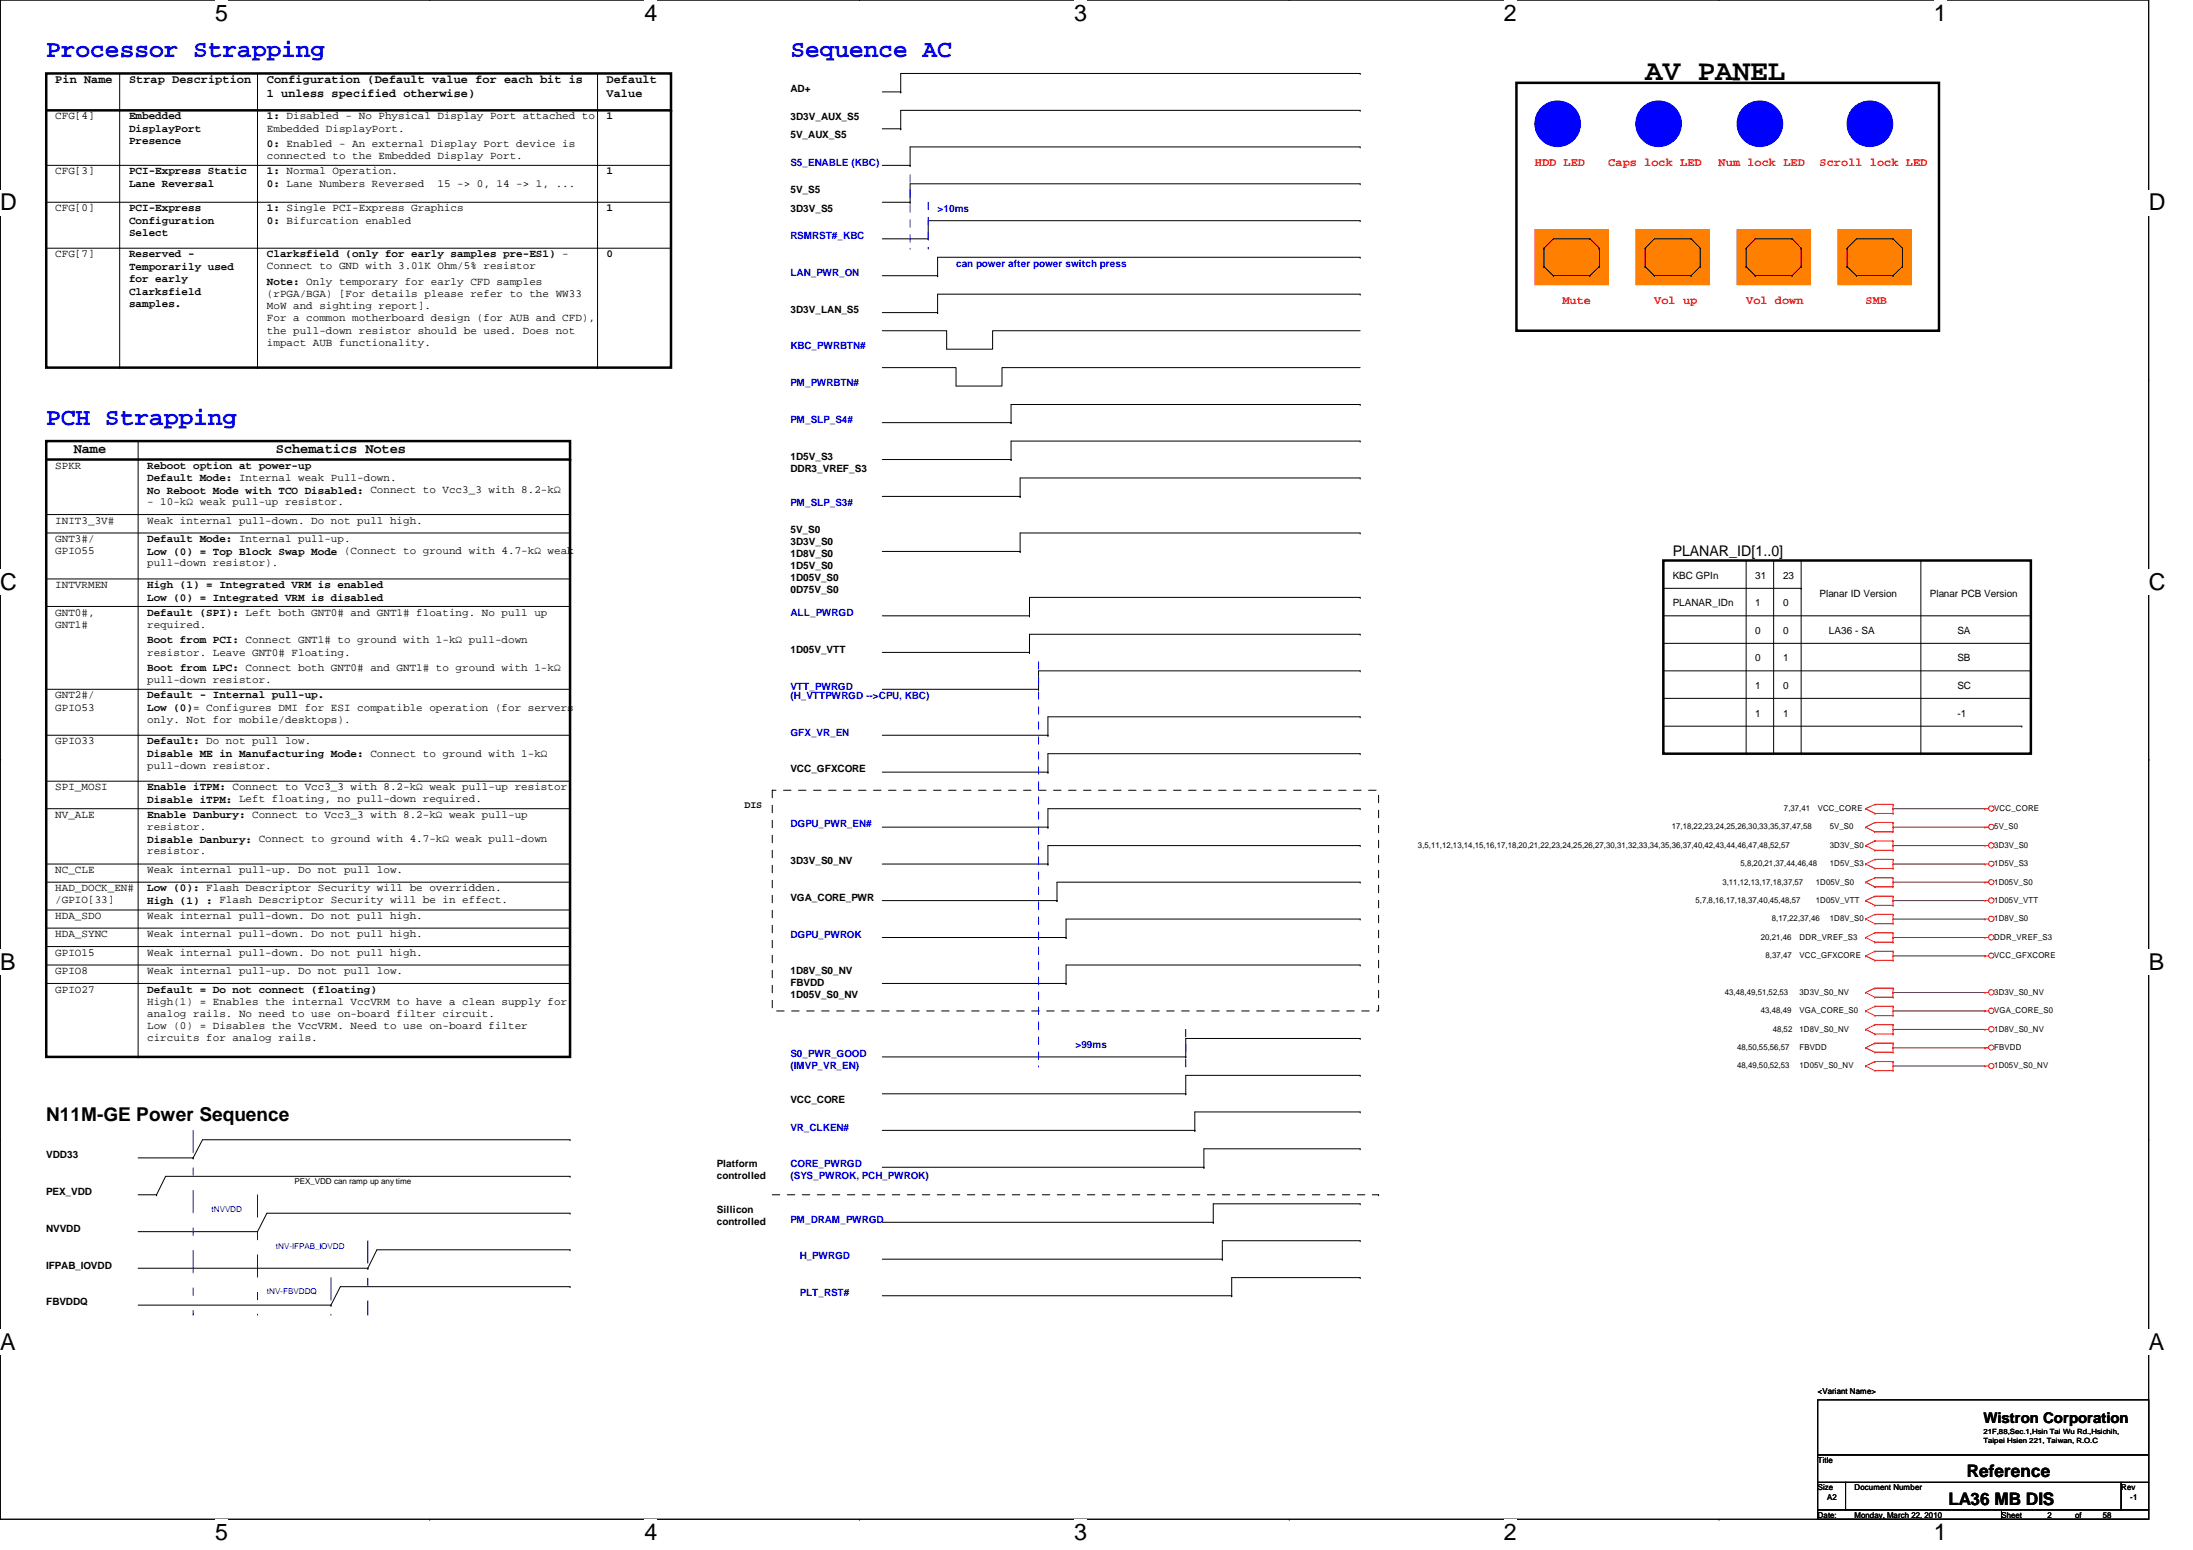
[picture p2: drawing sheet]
<svg xmlns="http://www.w3.org/2000/svg" width="297mm" height="210mm" viewBox="0 0 297 210" stroke-linecap="round" stroke-linejoin="round" font-family="sans-serif">
<defs><g id="words">
<text font-size="4" x="222.8" y="10.8">AV PANEL</text>
<g font-size="3.3" fill="#00f">
<text x="6.3" y="7.7">Processor Strapping</text>
<text x="107.1" y="7.7">Sequence AC</text>
<text x="6.3" y="57.5">PCH Strapping</text>
</g>
<g font-size="3.1">
<text x="29.1" y="2.8">5</text>
<text x="87.3" y="2.8">4</text>
<text x="145.5" y="2.8">3</text>
<text x="203.7" y="2.8">2</text>
<text x="261.9" y="2.8">1</text>
<text x="0" y="28.5">D</text>
<text x="291" y="28.5">D</text>
<text x="0" y="79.9">C</text>
<text x="291" y="79.9">C</text>
<text x="0" y="131.4">B</text>
<text x="291" y="131.4">B</text>
<text x="0" y="182.8">A</text>
<text x="291" y="182.8">A</text>
<text x="29.1" y="208.5">5</text>
<text x="87.3" y="208.5">4</text>
<text x="145.5" y="208.5">3</text>
<text x="203.7" y="208.5">2</text>
<text x="261.9" y="208.5">1</text>
</g>
<text font-size="2.6" x="6.3" y="151.8">N11M-GE Power Sequence</text>
<g font-size="2.3">
<text x="263.9" y="203.8">LA36 MB DIS</text>
<text x="266.4" y="200.1">Reference</text>
</g>
<g font-size="2">
<text x="226.6" y="75.3">PLANAR_ID[1..0]</text>
<text x="268.6" y="192.7">Wistron Corporation</text>
</g>
<g font-size="1.9">
<text x="10" y="61.3">Name</text>
<text x="37.4" y="61.3">Schematics Notes</text>
</g>
<g font-size="1.6">
<text x="7.5" y="11.3">Pin Name</text>
<text x="17.5" y="11.3">Strap Description</text>
<text x="36.1" y="11.3">Configuration (Default value for each bit is</text>
<text x="82.2" y="11.3">Default</text>
<text x="36.1" y="13.1">1 unless specified otherwise)</text>
<text x="82.2" y="13.1">Value</text>
</g>
<g font-size="1.6" fill="#f00">
<text x="207.9" y="22.5">HDD LED</text>
<text x="217.8" y="22.5">Caps lock LED</text>
<text x="232.8" y="22.5">Num lock LED</text>
<text x="246.5" y="22.5">Scroll lock LED</text>
<text x="211.6" y="41.2">Mute</text>
<text x="224.1" y="41.2">Vol up</text>
<text x="236.5" y="41.2">Vol down</text>
<text x="252.7" y="41.2">SMB</text>
</g>
<g font-size="1.5">
<text x="7.5" y="16.2">CFG[4]</text>
<text x="17.5" y="16.2">Embedded</text>
<text x="17.5" y="17.9">DisplayPort</text>
<text x="36.1" y="17.8">Embedded DisplayPort.</text>
<text x="36.1" y="16.2">1: Disabled - No Physical Display Port attached to</text>
<text x="82.2" y="16.2">1</text>
<text x="7.5" y="23.6">CFG[3]</text>
<text x="17.5" y="19.6">Presence</text>
<text x="17.5" y="23.6">PCI-Express Static</text>
<text x="36.1" y="19.9">0: Enabled - An external Display Port device is</text>
<text x="36.1" y="21.5">connected to the Embedded Display Port.</text>
<text x="36.1" y="23.6">1: Normal Operation.</text>
<text x="82.2" y="23.6">1</text>
<text x="7.5" y="28.6">CFG[0]</text>
<text x="17.5" y="28.6">PCI-Express</text>
<text x="17.5" y="25.3">Lane Reversal</text>
<text x="36.1" y="28.6">1: Single PCI-Express Graphics</text>
<text x="36.1" y="25.3">0: Lane Numbers Reversed</text>
<text x="59.3" y="25.3">15 -&gt; 0, 14 -&gt; 1, ...</text>
<text x="82.2" y="28.6">1</text>
<text x="7.5" y="34.8">CFG[7]</text>
<text x="17.5" y="30.3">Configuration</text>
<text x="17.5" y="32">Select</text>
<text x="17.5" y="34.8">Reserved -</text>
<text x="36.1" y="30.3">0: Bifurcation enabled</text>
<text x="36.1" y="34.8">Clarksfield (only for early samples pre-ES1) -</text>
<text x="82.2" y="34.8">0</text>
<text x="17.5" y="36.5">Temporarily used</text>
<text x="17.5" y="38.2">for early</text>
<text x="17.5" y="39.9">Clarksfield</text>
<text x="17.5" y="41.6">samples.</text>
<text x="36.1" y="36.5">Connect to GND with 3.01K Ohm/5% resistor</text>
<text x="36.1" y="38.6">Note: Only temporary for early CFD samples</text>
<text x="36.1" y="40.2">(rPGA/BGA) [For details please refer to the WW33</text>
<text x="36.1" y="41.9">MoW and sighting report].</text>
<text x="36.1" y="43.5">For a common motherboard design (for AUB and CFD),</text>
<text x="36.1" y="45.2">the pull-down resistor should be used. Does not</text>
<text x="36.1" y="46.8">impact AUB functionality.</text>
<text x="7.5" y="63.5">SPKR</text>
<text x="19.9" y="63.5">Reboot option at power-up</text>
<text x="19.9" y="65.2">Default Mode: Internal weak Pull-down.</text>
<text x="7.5" y="70.9">INIT3_3V#</text>
<text x="19.9" y="66.8">No Reboot Mode with TCO Disabled: Connect to Vcc3_3 with 8.2-kΩ</text>
<text x="19.9" y="70.9">Weak internal pull-down. Do not pull high.</text>
<text x="19.9" y="68.4">- 10-kΩ weak pull-up resistor.</text>
<text x="7.5" y="73.4">GNT3#/</text>
<text x="7.5" y="75.1">GPIO55</text>
<text x="19.9" y="73.4">Default Mode: Internal pull-up.</text>
<text x="19.9" y="75.1">Low (0) = Top Block Swap Mode (Connect to ground with 4.7-kΩ weak</text>
<text x="19.9" y="76.7">pull-down resistor).</text>
<text x="7.5" y="83.4">GNT0#,</text>
<text x="7.5" y="79.6">INTVRMEN</text>
<text x="19.9" y="83.4">Default (SPI): Left both GNT0# and GNT1# floating. No pull up</text>
<text x="19.9" y="79.6">High (1) = Integrated VRM is enabled</text>
<text x="19.9" y="81.3">Low (0) = Integrated VRM is disabled</text>
<text x="7.5" y="85">GNT1#</text>
<text x="19.9" y="85">required.</text>
<text x="19.9" y="87.1">Boot from PCI: Connect GNT1# to ground with 1-kΩ pull-down</text>
<text x="19.9" y="88.8">resistor. Leave GNT0# Floating.</text>
<text x="7.5" y="94.6">GNT2#/</text>
<text x="19.9" y="94.6">Default - Internal pull-up.</text>
<text x="19.9" y="92.5">pull-down resistor.</text>
<text x="19.9" y="90.8">Boot from LPC: Connect both GNT0# and GNT1# to ground with 1-kΩ</text>
<text x="7.5" y="96.2">GPIO53</text>
<text x="7.5" y="100.8">GPIO33</text>
<text x="19.9" y="96.3">Low (0)= Configures DMI for ESI compatible operation (for servers</text>
<text x="19.9" y="100.8">Default: Do not pull low.</text>
<text x="19.9" y="97.9">only. Not for mobile/desktops).</text>
<text x="7.5" y="107">SPI_MOSI</text>
<text x="19.9" y="102.5">Disable ME in Manufacturing Mode: Connect to ground with 1-kΩ</text>
<text x="19.9" y="107">Enable iTPM: Connect to Vcc3_3 with 8.2-kΩ weak pull-up resistor.</text>
<text x="19.9" y="104.1">pull-down resistor.</text>
<text x="7.5" y="110.7">NV_ALE</text>
<text x="19.9" y="110.7">Enable Danbury: Connect to Vcc3_3 with 8.2-kΩ weak pull-up</text>
<text x="19.9" y="108.7">Disable iTPM: Left floating, no pull-down required.</text>
<text x="19.9" y="112.4">resistor.</text>
<text x="7.5" y="118.2">NC_CLE</text>
<text x="19.9" y="114.1">Disable Danbury: Connect to ground with 4.7-kΩ weak pull-down</text>
<text x="19.9" y="118.2">Weak internal pull-up. Do not pull low.</text>
<text x="19.9" y="115.7">resistor.</text>
<text x="7.5" y="120.7">HAD_DOCK_EN#</text>
<text x="7.5" y="122.3">/GPIO[33]</text>
<text x="7.5" y="124.5">HDA_SDO</text>
<text x="19.9" y="120.7">Low (0): Flash Descriptor Security will be overridden.</text>
<text x="19.9" y="122.4">High (1) : Flash Descriptor Security will be in effect.</text>
<text x="19.9" y="124.5">Weak internal pull-down. Do not pull high.</text>
<text x="7.5" y="126.9">HDA_SYNC</text>
<text x="7.5" y="129.4">GPIO15</text>
<text x="7.5" y="131.9">GPIO8</text>
<text x="19.9" y="126.9">Weak internal pull-down. Do not pull high.</text>
<text x="19.9" y="129.4">Weak internal pull-down. Do not pull high.</text>
<text x="19.9" y="131.9">Weak internal pull-up. Do not pull low.</text>
<text x="7.5" y="134.4">GPIO27</text>
<text x="19.9" y="134.4">Default = Do not connect (floating)</text>
<text x="19.9" y="136.1">High(1) = Enables the internal VccVRM to have a clean supply for</text>
<text x="19.9" y="137.7">analog rails. No need to use on-board filter circuit.</text>
<text x="19.9" y="139.4">Low (0) = Disables the VccVRM. Need to use on-board filter</text>
<text x="19.9" y="141">circuits for analog rails.</text>
</g>
<g font-size="1.4">
<text x="107.1" y="12.5">AD+</text>
<text x="107.1" y="16.2">3D3V_AUX_S5</text>
<text x="107.1" y="18.7">5V_AUX_S5</text>
<text x="107.1" y="28.7">3D3V_S5</text>
<text x="107.1" y="26.2">5V_S5</text>
<text x="107.1" y="42.3">3D3V_LAN_S5</text>
<text x="107.1" y="62.3">1D5V_S3</text>
<text x="107.1" y="63.9">DDR3_VREF_S3</text>
<text x="107.1" y="72.2">5V_S0</text>
<text x="107.1" y="73.8">3D3V_S0</text>
<text x="107.1" y="75.4">1D8V_S0</text>
<text x="107.1" y="77">1D5V_S0</text>
<text x="107.1" y="78.7">1D05V_S0</text>
<text x="107.1" y="80.3">0D75V_S0</text>
<text x="226.6" y="78.4">KBC GPIn</text>
<text x="226.6" y="82.1">PLANAR_IDn</text>
<text x="237.7" y="82.1">1</text>
<text x="237.7" y="78.4">31</text>
<text x="241.5" y="78.4">23</text>
<text x="241.5" y="82.1">0</text>
<text x="246.5" y="80.9">Planar ID Version</text>
<text x="261.4" y="80.9">Planar PCB Version</text>
<text x="107.1" y="88.4">1D05V_VTT</text>
<text x="237.7" y="85.9">0</text>
<text x="237.7" y="89.6">0</text>
<text x="241.5" y="89.6">1</text>
<text x="241.5" y="85.9">0</text>
<text x="247.7" y="85.9">LA36 - SA</text>
<text x="265.1" y="85.9">SA</text>
<text x="265.1" y="89.6">SB</text>
<text x="237.7" y="93.3">1</text>
<text x="241.5" y="93.3">0</text>
<text x="265.1" y="93.3">SC</text>
<text x="237.7" y="97.1">1</text>
<text x="241.5" y="97.1">1</text>
<text x="265.1" y="97.1">-1</text>
<text x="107.1" y="104.6">VCC_GFXCORE</text>
<text x="100.8" y="109.4">DIS</text>
<text x="107.1" y="117">3D3V_S0_NV</text>
<text x="107.1" y="122">VGA_CORE_PWR</text>
<text x="107.1" y="132">1D8V_S0_NV</text>
<text x="107.1" y="133.6">FBVDD</text>
<text x="107.1" y="135.2">1D05V_S0_NV</text>
<text x="107.1" y="149.4">VCC_CORE</text>
<text x="6.3" y="156.8">VDD33</text>
<text x="6.3" y="161.8">PEX_VDD</text>
<text x="97.1" y="158.1">Platform</text>
<text x="97.1" y="159.7">controlled</text>
<text x="6.3" y="166.8">NVVDD</text>
<text x="97.1" y="164.3">Sillicon</text>
<text x="97.1" y="165.9">controlled</text>
<text x="6.3" y="171.8">IFPAB_IOVDD</text>
<text x="6.3" y="176.7">FBVDDQ</text>
</g>
<g font-size="1.4" fill="#00f">
<text x="107.1" y="22.4">S5_ENABLE (KBC)</text>
<text x="127" y="28.7">&gt;10ms</text>
<text x="107.1" y="32.4">RSMRST#_KBC</text>
<text x="107.1" y="37.4">LAN_PWR_ON</text>
<text x="129.5" y="36.1">can power after power switch press</text>
<text x="107.1" y="47.3">KBC_PWRBTN#</text>
<text x="107.1" y="52.3">PM_PWRBTN#</text>
<text x="107.1" y="57.3">PM_SLP_S4#</text>
<text x="107.1" y="68.5">PM_SLP_S3#</text>
<text x="107.1" y="83.4">ALL_PWRGD</text>
<text x="107.1" y="94.6">(H_VTTPWRGD --&gt;CPU, KBC)</text>
<text x="107.1" y="93.4">VTT_PWRGD</text>
<text x="107.1" y="99.6">GFX_VR_EN</text>
<text x="107.1" y="112.1">DGPU_PWR_EN#</text>
<text x="107.1" y="127">DGPU_PWROK</text>
<text x="107.1" y="143.2">S0_PWR_GOOD</text>
<text x="145.7" y="141.9">&gt;99ms</text>
<text x="107.1" y="144.8">(IMVP_VR_EN)</text>
<text x="107.1" y="153.1">VR_CLKEN#</text>
<text x="107.1" y="158.1">CORE_PWRGD</text>
<text x="107.1" y="159.7">(SYS_PWROK, PCH_PWROK)</text>
<text x="107.1" y="165.6">PM_DRAM_PWRGD</text>
<text x="108.3" y="170.5">H_PWRGD</text>
<text x="108.3" y="175.5">PLT_RST#</text>
</g>
<g font-size="1.1">
<text x="226.4" y="112.3">17,18,22,23,24,25,26,30,33,35,37,47,58</text>
<text x="241.6" y="109.9">7,37,41</text>
<text x="246.2" y="109.9">VCC_CORE</text>
<text x="247.9" y="112.3">5V_S0</text>
<text x="270.1" y="112.3">5V_S0</text>
<text x="270.1" y="109.9">VCC_CORE</text>
<text x="192.1" y="114.8">3,5,11,12,13,14,15,16,17,18,20,21,22,23,24,25,26,27,30,31,32,33,34,35,36,37,40,42,43,44,46,47,48,52,57</text>
<text x="233.3" y="119.8">3,11,12,13,17,18,37,57</text>
<text x="235.8" y="117.3">5,8,20,21,37,44,46,48</text>
<text x="246" y="119.8">1D05V_S0</text>
<text x="247.9" y="114.8">3D3V_S0</text>
<text x="247.9" y="117.3">1D5V_S3</text>
<text x="270.1" y="114.8">3D3V_S0</text>
<text x="270.1" y="117.3">1D5V_S3</text>
<text x="270.1" y="119.8">1D05V_S0</text>
<text x="229.7" y="122.3">5,7,8,16,17,18,37,40,45,48,57</text>
<text x="240" y="124.8">8,17,22,37,46</text>
<text x="246" y="122.3">1D05V_VTT</text>
<text x="247.9" y="124.8">1D8V_S0</text>
<text x="270.1" y="122.3">1D05V_VTT</text>
<text x="270.1" y="124.8">1D8V_S0</text>
<text x="238.5" y="127.3">20,21,46</text>
<text x="239.1" y="129.8">8,37,47</text>
<text x="243.8" y="129.8">VCC_GFXCORE</text>
<text x="243.8" y="127.3">DDR_VREF_S3</text>
<text x="270.1" y="129.8">VCC_GFXCORE</text>
<text x="270.1" y="127.3">DDR_VREF_S3</text>
<text x="233.6" y="134.7">43,48,49,51,52,53</text>
<text x="238.5" y="137.2">43,48,49</text>
<text x="243.8" y="137.2">VGA_CORE_S0</text>
<text x="243.8" y="134.7">3D3V_S0_NV</text>
<text x="270.1" y="137.2">VGA_CORE_S0</text>
<text x="270.1" y="134.7">3D3V_S0_NV</text>
<text x="235.3" y="142.2">48,50,55,56,57</text>
<text x="240.1" y="139.7">48,52</text>
<text x="243.8" y="139.7">1D8V_S0_NV</text>
<text x="243.8" y="142.2">FBVDD</text>
<text x="270.1" y="139.7">1D8V_S0_NV</text>
<text x="270.1" y="142.2">FBVDD</text>
<text x="235.3" y="144.7">48,49,50,52,53</text>
<text x="243.8" y="144.7">1D05V_S0_NV</text>
<text x="270.1" y="144.7">1D05V_S0_NV</text>
<text x="39.9" y="160.4">PEX_VDD can ramp up any time</text>
<text x="246.2" y="188.8">&lt;Variant Name&gt;</text>
<text x="246.2" y="198.1">Title</text>
<text x="246.2" y="201.8">Size</text>
<text x="247.5" y="203.1">A2</text>
<text x="251.2" y="201.8">Document Number</text>
<text x="287.3" y="201.8">Rev</text>
<text x="288.5" y="203.1">-1</text>
<text x="246.2" y="205.5">Date:</text>
<text x="251.2" y="205.5">Monday, March 22, 2010</text>
<text x="271.1" y="205.5">Sheet</text>
<text x="277.3" y="205.5">2</text>
<text x="281.1" y="205.5">of</text>
<text x="284.8" y="205.5">58</text>
</g>
<g font-size="1.1" fill="#00f">
<text x="28.7" y="164.1">tNVVDD</text>
<text x="37.4" y="169.1">tNV-IFPAB_IOVDD</text>
<text x="36.1" y="175.3">tNV-FBVDDQ</text>
</g>
<g font-size="1">
<text x="268.6" y="194.2">21F,88,Sec.1,Hsin Tai Wu Rd.,Hsichih,</text>
<text x="268.6" y="195.4">Taipei Hsien 221, Taiwan, R.O.C</text>
</g>
</g></defs>
<path d="M0 0h291v205.7h-291z" fill="none" stroke="#000" stroke-width=".14"/>
<g fill="#fff">
<path d="M29.1 0h1.8v3.5h-1.8z"/>
<path d="M29.1 205.7h1.8v3.5h-1.8z"/>
</g>
<path d="M58.2 0h.1M58.2 205.7h.1" fill="none" stroke="#000" stroke-width=".14"/>
<g fill="#fff">
<path d="M87.3 0h1.7v3.5h-1.7z"/>
<path d="M87.3 205.7h1.7v3.5h-1.7z"/>
</g>
<path d="M116.4 0h.1M116.4 205.7h.1" fill="none" stroke="#000" stroke-width=".14"/>
<g fill="#fff">
<path d="M145.5 0h1.7v3.5h-1.7z"/>
<path d="M145.5 205.7h1.7v3.5h-1.7z"/>
</g>
<path d="M174.6 0h.1M174.6 205.7h.1" fill="none" stroke="#000" stroke-width=".14"/>
<g fill="#fff">
<path d="M203.7 0h1.7v3.5h-1.7z"/>
<path d="M203.7 205.7h1.7v3.5h-1.7z"/>
</g>
<path d="M232.8 0h.1M232.8 205.7h.1" fill="none" stroke="#000" stroke-width=".14"/>
<g fill="#fff">
<path d="M261.9 0h1.7v3.5h-1.7z"/>
<path d="M261.9 205.7h1.7v3.5h-1.7z"/>
<path d="M0 25.7h2.3v3.5h-2.3z"/>
<path d="M291 25.7h2.3v3.5h-2.3z"/>
<path d="M0 77.1h2.3v3.5h-2.3z"/>
<path d="M291 77.1h2.3v3.5h-2.3z"/>
</g>
<path d="M0 51.4h.1M291 51.4h.1" fill="none" stroke="#000" stroke-width=".14"/>
<g fill="#fff">
<path d="M0 128.6h2.1v3.4h-2.1z"/>
<path d="M291 128.6h2.1v3.4h-2.1z"/>
</g>
<path d="M0 102.9h.1M291 102.9h.1" fill="none" stroke="#000" stroke-width=".14"/>
<g fill="#fff">
<path d="M0 180h2.1v3.5h-2.1z"/>
<path d="M291 180h2.1v3.5h-2.1z"/>
</g>
<g fill="none" stroke="#000" stroke-width=".14">
<path d="M16.2 9.9v39.9M34.9 9.9v39.9M80.9 9.9v39.9M119.5 12.4h2.5M119.5 17.4h2.5M122 12.4h.1M122 17.4h.1M184.2 9.9h.1M184.2 14.9h.1M184.2 19.9h.1M184.2 9.9h-62.2v2.5M184.2 14.9h-62.2v2.5"/>
<path d="M184.2 19.9h-60.9v2.5M6.3 27.4h84.6M6.3 33.6h84.6M6.3 22.4h84.6M90.9 27.4h.1M90.9 33.6h.1M90.9 22.4h.1M119.5 27.4h3.8M119.5 22.4h3.8M119.5 37.3h7.5M119.5 32.3h6.2M123.3 22.4h.1"/>
<path d="M123.3 27.4h.1M125.7 32.3h.1M127 37.3h.1M184.2 24.9h.1M184.2 34.8h.1M184.2 29.9h.1M184.2 39.8h.1M184.2 24.9h-60.9v2.5M184.2 34.8h-57.2v2.5M184.2 39.8h-57.2v2.5M184.2 29.9h-58.5v2.4M16.2 49.8h.1"/>
<path d="M18.7 59.7v83.4M34.9 49.8h.1M80.9 49.8h.1M119.5 44.8h8.7v2.5h6.2v-2.5h49.8M119.5 49.8h10v2.5h6.2v-2.5h48.5M119.5 57.2h17.4M119.5 42.3h7.5M127 42.3h.1M136.9 57.2h.1M184.2 54.8h.1M184.2 59.7h.1M184.2 54.8h-47.3v2.4"/>
<path d="M184.2 59.7h-47.3v2.5M6.3 69.7h.1M6.3 69.7h70.9M6.3 72.2h70.9M6.3 78.4h70.9M77.2 72.2h.1M77.2 78.4h.1M119.5 62.2h17.4M119.5 67.2h18.7M119.5 74.7h18.7M136.9 62.2h.1M138.2 67.2h.1"/>
<path d="M138.2 74.7h.1M184.2 64.7h.1M184.2 72.2h.1M184.2 72.2h-46v2.5M184.2 64.7h-46v2.5M225.3 79.7h18.7M236.5 75.9v26.2M240.2 75.9v26.2M244 79.7h.1M244 75.9v26.2M260.2 75.9v26.2M6.3 93.3h70.9"/>
<path d="M6.3 99.6h70.9M6.3 82.1h70.9M77.2 93.3h.1M77.2 99.6h.1M77.2 82.1h.1M119.5 93.3h21.2M119.5 99.6h22.4M119.5 88.3h19.9M119.5 83.4h19.9M139.4 88.3h.1M139.4 83.4h.1M140.7 93.3h.1"/>
<path d="M141.9 99.6h.1M184.2 85.9h.1M184.2 90.8h.1M184.2 80.9h.1M184.2 97.1h.1M184.2 80.9h-44.8v2.5M184.2 85.9h-44.8v2.4M184.2 90.8h-43.5v2.5M184.2 97.1h-42.3v2.5M225.3 90.8h49.8M225.3 83.4h49.8M225.3 98.3h48.6"/>
<path d="M225.3 87.1h49.8M225.3 94.6h49.8M273.9 98.3h.1M275.1 87.1h.1M275.1 90.8h.1M275.1 83.4h.1M275.1 94.6h.1M6.3 119.5h.1M6.3 105.8h.1M6.3 119.5h70.9M6.3 105.8h70.9M6.3 109.5h70.9"/>
<path d="M6.3 117h70.9M77.2 109.5h.1M77.2 117h.1M119.5 117h22.4M119.5 104.6h22.4M119.5 112h22.4M141.9 104.6h.1M141.9 112h.1M141.9 117h.1M184.2 102.1h.1M184.2 109.5h.1M184.2 114.5h.1"/>
<path d="M184.2 119.5h.1M184.2 119.5h-41v2.5M184.2 109.5h-42.3v2.5M184.2 102.1h-42.3v2.5M184.2 114.5h-42.3v2.5M236.5 102.1h.1M240.2 102.1h.1M244 102.1h.1M260.2 102.1h.1M6.3 123.2h70.9M6.3 125.7h70.9M6.3 128.2h70.9"/>
<path d="M6.3 130.7h70.9M6.3 133.2h70.9M77.2 123.2h.1M77.2 125.7h.1M77.2 128.2h.1M77.2 130.7h.1M77.2 133.2h.1M119.5 133.2h24.9M119.5 122h23.7M119.5 127h24.9M143.2 122h.1M144.4 127h.1"/>
<path d="M144.4 133.2h.1M184.2 124.5h.1M184.2 130.7h.1M184.2 130.7h-39.8v2.5M184.2 124.5h-39.8v2.5M0 154.3h.1M18.7 143.1h.1M18.7 156.8h7.5M26.2 156.8h.1M77.2 154.3h.1M77.2 159.3h.1M77.2 154.3h-49.8l-1.2 2.5"/>
<path d="M77.2 159.3h-54.8l-1.2 2.5M119.5 158.1h43.6M119.5 148.1h41.1M119.5 153.1h42.3M119.5 143.1h41.1M160.6 148.1h.1M160.6 143.1h.1M161.8 153.1h.1M163.1 158.1h.1M184.2 155.6h.1M184.2 145.6h.1M184.2 150.6h.1"/>
<path d="M184.2 140.6h.1M184.2 155.6h-21.1v2.5M184.2 140.6h-23.6v2.5M184.2 145.6h-23.6v2.5M184.2 150.6h-22.4v2.5M291 154.3h.1M18.7 161.8h2.5M18.7 166.8h16.2M18.7 171.7h31.1M18.7 176.7h26.1M21.2 161.8h.1M34.9 166.8h.1"/>
<path d="M44.8 176.7h.1M49.8 171.7h.1M77.2 164.3h.1M77.2 169.2h.1M77.2 174.2h.1M77.2 164.3h-41.1l-1.2 2.5M77.2 169.2h-26.1l-1.3 2.5M77.2 174.2h-31.1l-1.3 2.5M119.5 175.5h47.3M119.5 165.5h44.8M119.5 170.5h46.1M164.3 165.5h.1"/>
<path d="M165.6 170.5h.1M166.8 175.5h.1M184.2 173h.1M184.2 163h.1M184.2 168h.1M184.2 173h-17.4v2.5M184.2 163h-19.9v2.5M184.2 168h-18.6v2.5M246.2 189.6h44.8v7.4h-44.8zM246.2 197h44.8v3.7h-44.8zM246.2 200.7h3.8v3.8h-3.8zM246.2 204.5h24.9v1.2h-24.9z"/>
<path d="M250 200.7h37.3v3.8h-37.3zM271.1 204.5h19.9v1.2h-19.9zM287.3 200.7h3.7v3.8h-3.7z"/>
</g>
<g fill="none" stroke="#800040" stroke-width=".14">
<path d="M256.4 119.5h.1M256.4 117h.1M256.4 109.5h.1M256.4 112h.1M256.4 114.5h.1M256.4 119.5h12.5M256.4 117h12.5M256.4 109.5h12.5M256.4 112h12.5M256.4 114.5h12.5M256.4 129.5h.1M256.4 122h.1"/>
<path d="M256.4 127h.1M256.4 124.5h.1M256.4 136.9h.1M256.4 134.4h.1M256.4 139.4h.1M256.4 129.5h12.5M256.4 122h12.5M256.4 127h12.5M256.4 124.5h12.5M256.4 136.9h12.5M256.4 134.4h12.5M256.4 139.4h12.5"/>
<path d="M256.4 144.4h.1M256.4 141.9h.1M256.4 144.4h12.5M256.4 141.9h12.5"/>
</g>
<g fill="none" stroke="#f00" stroke-width=".14">
<path d="M252.7 112h.1M252.7 114.5h.1M252.7 109.5h.1M252.7 117h.1M252.7 119.5h.1M252.7 112l1.3 .6M252.7 114.5l1.3 .6M252.7 109.5l1.3 .7M252.7 117l1.3 .6M252.7 119.5l1.3 .6M254 112.6h.1M254 111.4h.1"/>
<path d="M254 115.1h.1M254 113.9h.1M254 110.2h.1M254 108.9h.1M254 117.6h.1M254 116.4h.1M254 118.9h.1M254 112.6h2.4M254 111.4l-1.3 .6M254 111.4h2.4M254 115.1h2.4M254 113.9l-1.3 .6"/>
<path d="M254 113.9h2.4M254 110.2h2.4M254 108.9l-1.3 .6M254 108.9h2.4M254 117.6h2.4M254 116.4l-1.3 .6M254 116.4h2.4M254 118.9l-1.3 .6M254 118.9h2.4M256.4 111.4h.1M256.4 112.6h.1M256.4 113.9h.1"/>
<path d="M256.4 115.1h.1M256.4 108.9h.1M256.4 110.2h.1M256.4 116.4h.1M256.4 117.6h.1M256.4 118.9h.1M256.4 108.9v1.3M256.4 111.4v1.2M256.4 113.9v1.2M256.4 116.4v1.2M256.4 118.9v1.2M268.9 112h.1"/>
<path d="M268.9 114.5h.1M268.9 109.5h.1M268.9 117h.1M268.9 119.5h.1M268.9 112h.5M268.9 114.5h.5M268.9 109.5h.5M268.9 117h.5M268.9 119.5h.5M252.7 129.5h.1M252.7 122h.1M252.7 124.5h.1"/>
<path d="M252.7 127h.1M252.7 136.9h.1M252.7 134.4h.1M252.7 139.4h.1M252.7 129.5l1.3 .5M252.7 122l1.3 .6M252.7 124.5l1.3 .6M252.7 127l1.3 .6M252.7 136.9l1.3 .6M252.7 134.4l1.3 .6M252.7 139.4l1.3 .6M254 130h.1"/>
<path d="M254 128.8h.1M254 122.6h.1M254 121.4h.1M254 120.1h.1M254 125.1h.1M254 123.8h.1M254 127.6h.1M254 126.3h.1M254 137.5h.1M254 136.3h.1M254 135h.1M254 133.8h.1"/>
<path d="M254 138.8h.1M254 130h2.4M254 128.8l-1.3 .7M254 128.8h2.4M254 122.6h2.4M254 121.4l-1.3 .6M254 121.4h2.4M254 120.1h2.4M254 125.1h2.4M254 123.8l-1.3 .7M254 123.8h2.4M254 127.6h2.4"/>
<path d="M254 126.3l-1.3 .7M254 126.3h2.4M254 137.5h2.4M254 136.3l-1.3 .6M254 136.3h2.4M254 135h2.4M254 133.8l-1.3 .6M254 133.8h2.4M254 138.8l-1.3 .6M254 138.8h2.4M256.4 128.8h.1M256.4 130h.1"/>
<path d="M256.4 121.4h.1M256.4 122.6h.1M256.4 120.1h.1M256.4 123.8h.1M256.4 125.1h.1M256.4 126.3h.1M256.4 127.6h.1M256.4 136.3h.1M256.4 137.5h.1M256.4 133.8h.1M256.4 135h.1M256.4 138.8h.1"/>
<path d="M256.4 121.4v1.2M256.4 123.8v1.3M256.4 126.3v1.3M256.4 128.8v1.2M256.4 133.8v1.2M256.4 136.3v1.2M256.4 138.8v1.2M268.9 129.5h.1M268.9 122h.1M268.9 127h.1M268.9 124.5h.1M268.9 136.9h.1"/>
<path d="M268.9 134.4h.1M268.9 139.4h.1M268.9 129.5h.5M268.9 122h.5M268.9 127h.5M268.9 124.5h.5M268.9 136.9h.5M268.9 134.4h.5M268.9 139.4h.5M252.7 144.4h.1M252.7 141.9h.1M252.7 144.4l1.3 .6"/>
<path d="M252.7 141.9l1.3 .6M254 145h.1M254 143.8h.1M254 140h.1M254 142.5h.1M254 141.3h.1M254 145h2.4M254 143.8l-1.3 .6M254 143.8h2.4M254 140h2.4M254 142.5h2.4M254 141.3l-1.3 .6"/>
<path d="M254 141.3h2.4M256.4 143.8h.1M256.4 145h.1M256.4 140h.1M256.4 141.3h.1M256.4 142.5h.1M256.4 141.3v1.2M256.4 143.8v1.2M268.9 144.4h.1M268.9 141.9h.1M268.9 144.4h.5M268.9 141.9h.5"/>
<circle cx="269.7" cy="109.5" r=".37"/>
<circle cx="269.7" cy="114.5" r=".37"/>
<circle cx="269.7" cy="112" r=".37"/>
<circle cx="269.7" cy="119.5" r=".36"/>
<circle cx="269.7" cy="117" r=".36"/>
<circle cx="269.7" cy="139.4" r=".37"/>
<circle cx="269.7" cy="134.4" r=".37"/>
<circle cx="269.7" cy="121.9" r=".37"/>
<circle cx="269.7" cy="126.9" r=".37"/>
<circle cx="269.7" cy="124.4" r=".37"/>
<circle cx="269.7" cy="136.9" r=".37"/>
<circle cx="269.7" cy="129.4" r=".36"/>
<circle cx="269.7" cy="141.9" r=".36"/>
<circle cx="269.7" cy="144.4" r=".36"/>
</g>
<path d="M26.2 153.1v24.9M26.2 178h.1M34.9 161.8v16.2M34.9 178h.1M44.8 173v5M44.8 178h.1M49.8 168v10M49.8 178h.1" fill="none" stroke="#00f" stroke-width=".14" stroke-dasharray="3 2 1 2"/>
<path d="M6.3 9.9h84.6v39.9h-84.6zM6.3 14.9h84.6M6.3 59.7h70.9v83.4h-70.9zM6.3 62.2h70.9M225.3 75.9h49.8v26.2h-49.8z" fill="none" stroke="#000" stroke-width=".34"/>
<g fill="#000">
<circle cx="90.9" cy="14.9" r=".17"/>
<circle cx="77.2" cy="62.2" r=".17"/>
</g>
<path d="M104.6 107h82.1v29.9h-82.1zM104.6 161.8h82.1M186.7 161.8h.1" fill="none" stroke="#000" stroke-width=".14" stroke-dasharray="1 1 1 1 1 1 1 1"/>
<path d="M123.3 23.7v9.9M123.3 33.6h.1M125.7 27.4v6.2M125.7 33.6h.1M140.7 89.6v54.8M160.6 139.4v5M140.7 144.4h.1M160.6 144.4h.1" fill="none" stroke="#00f" stroke-width=".14" stroke-dasharray="1 1 1 1 1 1 1 1"/>
<circle cx="211" cy="16.8" r="3.1" fill="#00f"/>
<circle cx="211" cy="16.8" r="3.1" fill="none" stroke="#00f" stroke-width=".14"/>
<circle cx="224.7" cy="16.8" r="3.1" fill="#00f"/>
<circle cx="224.7" cy="16.8" r="3.1" fill="none" stroke="#00f" stroke-width=".14"/>
<circle cx="238.4" cy="16.8" r="3.1" fill="#00f"/>
<circle cx="238.4" cy="16.8" r="3.1" fill="none" stroke="#00f" stroke-width=".14"/>
<circle cx="253.3" cy="16.8" r="3.1" fill="#00f"/>
<circle cx="253.3" cy="16.8" r="3.1" fill="none" stroke="#00f" stroke-width=".14"/>
<path d="M207.9 31.1h9.9v7.5h-9.9z" fill-rule="evenodd" fill="#ff8000"/>
<path d="M207.9 31.1h9.9v7.5h-9.9z" fill="none" stroke="#ff8000" stroke-width=".14"/>
<g fill="none" stroke="#000" stroke-width=".14">
<path d="M209.1 33.6h.1M209.1 36.1h.1M209.1 33.6v2.5M209.1 36.1l1.3 1.2M210.4 37.3h.1M210.4 37.3h4.9M215.3 32.3h.1M215.3 37.3h.1M215.3 32.3h-4.9l-1.3 1.3M215.3 32.3l1.3 1.3M216.6 33.6h.1M216.6 36.1h.1"/>
<path d="M216.6 33.6v2.5M216.6 36.1l-1.3 1.2"/>
</g>
<path d="M221.6 31.1h9.9v7.5h-9.9z" fill-rule="evenodd" fill="#ff8000"/>
<path d="M221.6 31.1h9.9v7.5h-9.9z" fill="none" stroke="#ff8000" stroke-width=".14"/>
<g fill="none" stroke="#000" stroke-width=".14">
<path d="M222.8 33.6h.1M222.8 36.1h.1M222.8 33.6v2.5M222.8 36.1l1.3 1.2M224.1 37.3h.1M224.1 37.3h5M229.1 32.3h.1M229.1 37.3h.1M229.1 32.3h-5l-1.3 1.3M229.1 32.3l1.2 1.3M230.3 33.6h.1M230.3 36.1h.1"/>
<path d="M230.3 33.6v2.5M230.3 36.1l-1.2 1.2"/>
</g>
<path d="M235.3 31.1h9.9v7.5h-9.9z" fill-rule="evenodd" fill="#ff8000"/>
<path d="M235.3 31.1h9.9v7.5h-9.9z" fill="none" stroke="#ff8000" stroke-width=".14"/>
<g fill="none" stroke="#000" stroke-width=".14">
<path d="M236.5 33.6h.1M236.5 36.1h.1M236.5 33.6v2.5M236.5 36.1l1.2 1.2M237.7 37.3h.1M237.7 37.3h5M242.7 32.3h.1M242.7 37.3h.1M242.7 32.3h-5l-1.2 1.3M242.7 32.3l1.3 1.3M244 33.6h.1M244 36.1h.1"/>
<path d="M244 33.6v2.5M244 36.1l-1.3 1.2"/>
</g>
<path d="M249 31.1h9.9v7.5h-9.9z" fill-rule="evenodd" fill="#ff8000"/>
<path d="M249 31.1h9.9v7.5h-9.9z" fill="none" stroke="#ff8000" stroke-width=".14"/>
<g fill="none" stroke="#000" stroke-width=".14">
<path d="M250.2 33.6h.1M250.2 36.1h.1M250.2 33.6v2.5M250.2 36.1l1.3 1.2M251.5 37.3h.1M251.5 37.3h4.9M256.4 32.3h.1M256.4 37.3h.1M256.4 32.3h-4.9l-1.3 1.3M256.4 32.3l1.3 1.3M257.7 33.6h.1M257.7 36.1h.1"/>
<path d="M257.7 33.6v2.5M257.7 36.1l-1.3 1.2"/>
</g>
<path d="M205.4 11.2h57.2v33.6h-57.2z" fill="none" stroke="#000" stroke-width=".34"/>
<use href="#words"/>
</svg>
